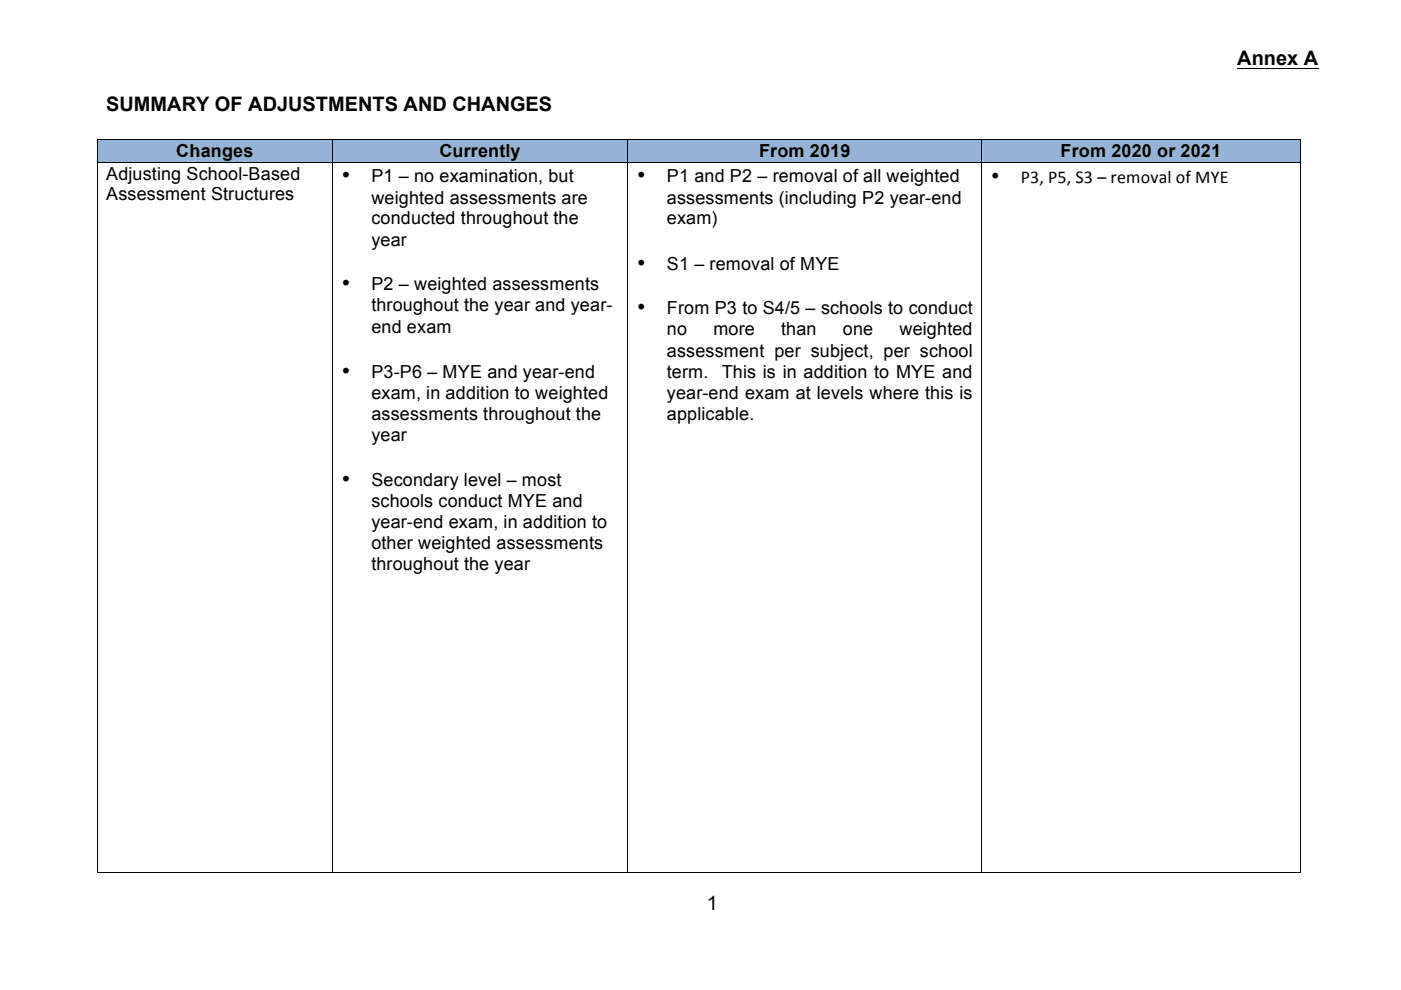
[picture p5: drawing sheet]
<svg xmlns="http://www.w3.org/2000/svg" width="297mm" height="210mm" viewBox="0 0 297 210" stroke-linecap="round" stroke-linejoin="round" font-family="sans-serif">
<defs><g id="words">
<g font-size="4.2">
<text x="262.3" y="13.9">Annex A</text>
<text x="22.5" y="23.6">SUMMARY OF ADJUSTMENTS AND CHANGES</text>
<text x="72.4" y="38.7">•</text>
<text x="135" y="38.7">•</text>
<text x="210.1" y="38.8">•</text>
<text x="135" y="57.2">•</text>
<text x="72.4" y="61.6">•</text>
<text x="135" y="66.6">•</text>
<text x="72.4" y="80.1">•</text>
<text x="72.4" y="103">•</text>
<text x="149.8" y="193">1</text>
</g>
<g font-size="3.8">
<text x="37.4" y="33.2">Changes</text>
<text x="93.2" y="33.2">Currently</text>
<text x="160.9" y="33.2">From 2019</text>
<text x="224.9" y="33.2">From 2020 or 2021</text>
<text x="22.5" y="38.1">Adjusting School-Based</text>
<text x="78.7" y="38.7">P1 – no examination, but</text>
<text x="141.4" y="38.7">P1 and P2 – removal of all weighted</text>
<text x="216.4" y="38.8">P3, P5, S3 – removal of MYE</text>
<text x="22.5" y="42.5">Assessment Structures</text>
<text x="78.7" y="43.2">weighted assessments are</text>
<text x="78.7" y="47.6">conducted throughout the</text>
<text x="141.4" y="43.2">assessments (including P2 year-end</text>
<text x="141.4" y="47.6">exam)</text>
<text x="78.7" y="52.1">year</text>
<text x="141.4" y="57.2">S1 – removal of MYE</text>
<text x="78.7" y="61.6">P2 – weighted assessments</text>
<text x="78.7" y="66">throughout the year and year-</text>
<text x="78.7" y="70.5">end exam</text>
<text x="141.4" y="66.6">From P3 to S4/5 – schools to conduct</text>
<text x="141.4" y="71.1">no</text>
<text x="151.2" y="71.1">more</text>
<text x="165.6" y="71.1">than</text>
<text x="178.7" y="71.1">one</text>
<text x="190.7" y="71.1">weighted</text>
<text x="141.4" y="75.6">assessment per subject, per school</text>
<text x="78.7" y="80.1">P3-P6 – MYE and year-end</text>
<text x="141.4" y="80.1">term.</text>
<text x="153" y="80.1">This is in addition to MYE and</text>
<text x="78.7" y="84.6">exam, in addition to weighted</text>
<text x="78.7" y="89">assessments throughout the</text>
<text x="141.4" y="84.6">year-end exam at levels where this is</text>
<text x="141.4" y="89">applicable.</text>
<text x="78.7" y="93.5">year</text>
<text x="78.7" y="103">Secondary level – most</text>
<text x="78.7" y="107.4">schools conduct MYE and</text>
<text x="78.7" y="111.9">year-end exam, in addition to</text>
<text x="78.7" y="116.4">other weighted assessments</text>
<text x="78.7" y="120.8">throughout the year</text>
</g>
</g></defs>
<path d="M262.3 14.5h17.2" fill="none" stroke="#000" stroke-width=".21"/>
<g fill="#95b3d7">
<path d="M20.7 29.6h49.7v4.8h-49.7z"/>
<path d="M22.5 29.6h46.1v4.5h-46.1z"/>
<path d="M70.6 29.6h62.4v4.8h-62.4z"/>
<path d="M72.4 29.6h58.8v4.5h-58.8z"/>
<path d="M133.2 29.6h74.8v4.8h-74.8z"/>
<path d="M135 29.6h71.2v4.5h-71.2z"/>
<path d="M208.2 29.6h67.4v4.8h-67.4z"/>
<path d="M210.1 29.6h63.6v4.5h-63.6z"/>
</g>
<g fill="#000">
<path d="M20.5 29.5h.2v.1h-.2zM20.5 34.4h.2v.1h-.2zM70.4 29.5h.2v.1h-.2zM70.4 34.4h.2v.1h-.2zM133 29.5h.2v.1h-.2zM133 34.4h.2v.1h-.2zM208.1 29.5h.2v.1h-.2zM208.1 34.4h.2v.1h-.2zM275.6 29.5h.2v.1h-.2zM275.6 34.4h.2v.1h-.2zM20.5 184.8h.2v.2h-.2zM70.4 184.8h.2v.2h-.2z"/>
<path d="M133 184.8h.2v.2h-.2zM208.1 184.8h.2v.2h-.2zM275.6 184.8h.2v.2h-.2z"/>
</g>
<g fill="none" stroke="#000" stroke-width=".21">
<path d="M20.6 29.6v4.8M20.6 34.5v150.3M20.7 29.5h49.7M20.7 34.5h49.7M70.5 29.6v4.8M70.5 34.5v150.3M70.6 29.5h62.4M70.6 34.5h62.4M133.1 29.6v4.8M133.1 34.5v150.3M133.2 29.5h74.9M133.2 34.5h74.9"/>
<path d="M208.2 29.6v4.8M208.2 34.5v150.3M208.3 29.5h67.3M208.3 34.5h67.3M275.7 29.6v4.8M275.7 34.5v150.3M20.7 184.9h49.7M70.6 184.9h62.4M133.2 184.9h74.9M208.3 184.9h67.3"/>
</g>
<use href="#words"/>
</svg>
